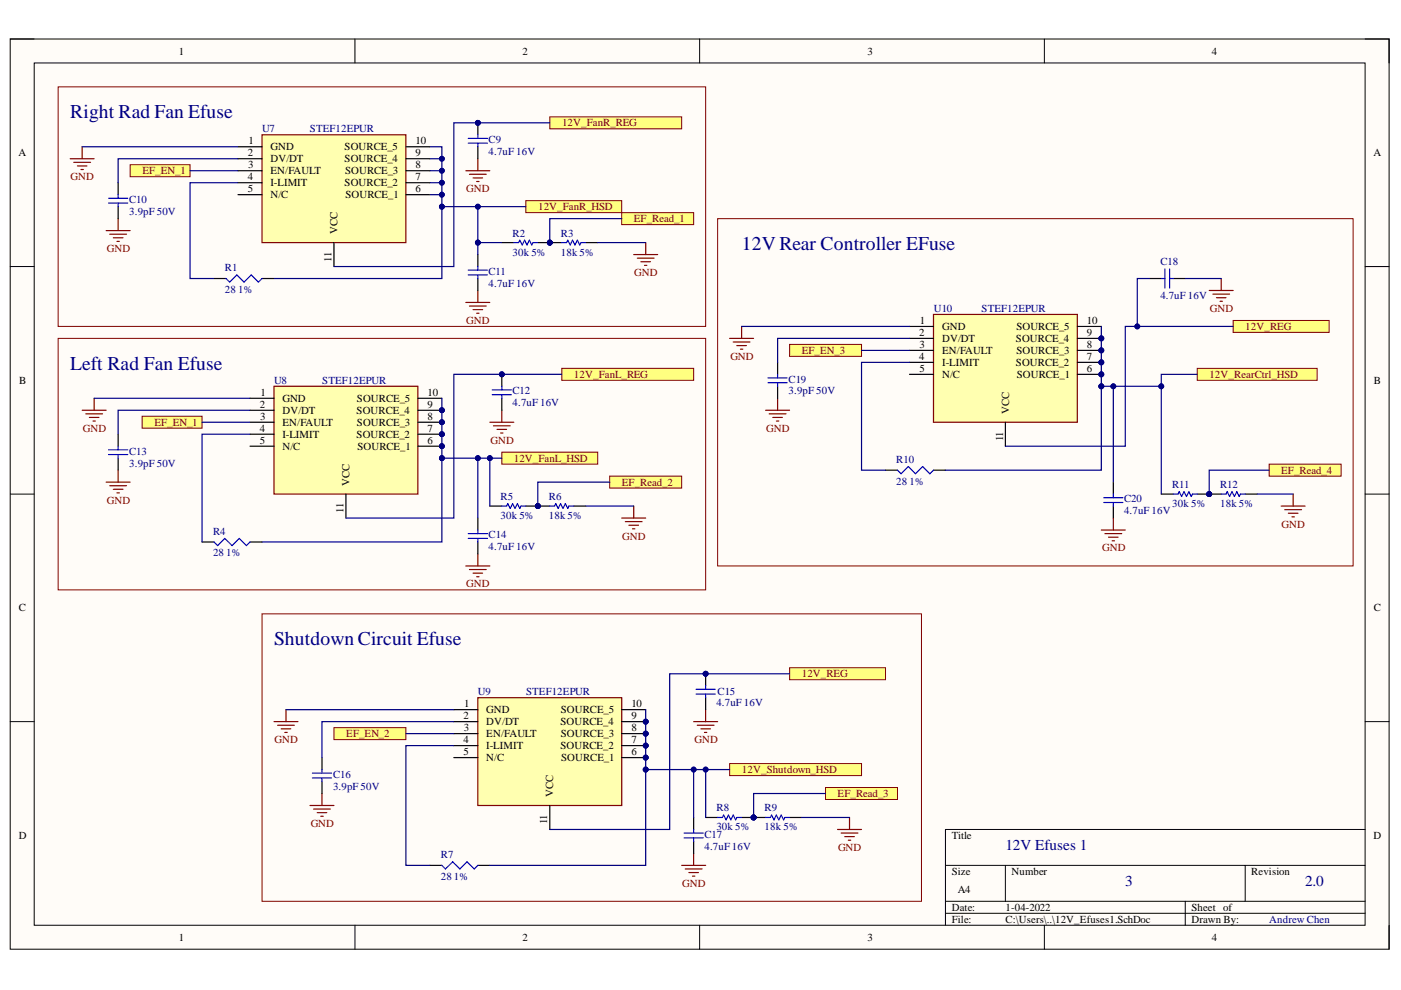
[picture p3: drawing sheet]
<svg xmlns="http://www.w3.org/2000/svg" width="297mm" height="210mm" viewBox="0 0 297 210" stroke-linecap="round" stroke-linejoin="round" font-family="sans-serif">
<defs><g id="words">
<g font-size="4.1" fill="#000080">
<text x="14.9" y="25.1">Right Rad Fan Efuse</text>
<text x="157.3" y="53.1">12V Rear Controller EFuse</text>
<text x="14.9" y="78.4">Left Rad Fan Efuse</text>
<text x="58.1" y="136.9">Shutdown Circuit Efuse</text>
</g>
<g font-size="3.2" fill="#000080">
<text x="213.2" y="180.2">12V Efuses 1</text>
<text x="238.6" y="187.8">3</text>
<text x="276.7" y="187.8">2.0</text>
</g>
<g font-size="2.3">
<text x="37.9" y="11.6">1</text>
<text x="110.8" y="11.6">2</text>
<text x="183.9" y="11.6">3</text>
<text x="256.9" y="11.6">4</text>
<text x="3.9" y="33.1">A</text>
<text x="52.5" y="33.1">2</text>
<text x="52.6" y="35.7">3</text>
<text x="52.7" y="30.6">1</text>
<text x="57.3" y="31.9">GND</text>
<text x="57.3" y="34.4">DV/DT</text>
<text x="73.1" y="31.9">SOURCE_5</text>
<text x="73.1" y="34.4">SOURCE_4</text>
<text x="88.1" y="30.6">10</text>
<text x="88.1" y="33.1">9</text>
<text x="88.1" y="35.7">8</text>
<text x="291.2" y="33.1">A</text>
<text x="52.5" y="38.2">4</text>
<text x="52.5" y="40.7">5</text>
<text x="57.3" y="36.9">EN/FAULT</text>
<text x="57.3" y="39.5">I-LIMIT</text>
<text x="57.3" y="42">N/C</text>
<text x="73.1" y="39.5">SOURCE_2</text>
<text x="73.2" y="36.9">SOURCE_3</text>
<text x="73.2" y="42">SOURCE_1</text>
<text x="88.1" y="38.2">7</text>
<text x="88.1" y="40.7">6</text>
<text x="71.5" y="49.7" transform="rotate(-90 71.5 49.7)">VCC</text>
<text x="70.3" y="55.5" transform="rotate(-90 70.3 55.5)">11</text>
<text x="194.8" y="71.2">2</text>
<text x="195" y="68.7">1</text>
<text x="199.8" y="70">GND</text>
<text x="215.5" y="70">SOURCE_5</text>
<text x="230.5" y="68.7">10</text>
<text x="230.5" y="71.2">9</text>
<text x="194.8" y="76.3">4</text>
<text x="194.9" y="73.8">3</text>
<text x="199.8" y="72.5">DV/DT</text>
<text x="199.8" y="75">EN/FAULT</text>
<text x="199.8" y="77.6">I-LIMIT</text>
<text x="215.4" y="72.5">SOURCE_4</text>
<text x="215.4" y="77.6">SOURCE_2</text>
<text x="215.5" y="75">SOURCE_3</text>
<text x="230.5" y="73.8">8</text>
<text x="230.5" y="76.3">7</text>
<text x="4.1" y="81.4">B</text>
<text x="55.2" y="83.9">1</text>
<text x="90.7" y="83.9">10</text>
<text x="194.9" y="78.8">5</text>
<text x="199.8" y="80.1">N/C</text>
<text x="215.6" y="80.1">SOURCE_1</text>
<text x="230.5" y="78.8">6</text>
<text x="291.3" y="81.4">B</text>
<text x="55.1" y="86.4">2</text>
<text x="55.1" y="89">3</text>
<text x="59.9" y="85.2">GND</text>
<text x="59.9" y="87.7">DV/DT</text>
<text x="75.6" y="87.7">SOURCE_4</text>
<text x="75.7" y="85.2">SOURCE_5</text>
<text x="90.7" y="86.4">9</text>
<text x="90.7" y="89">8</text>
<text x="214" y="87.8" transform="rotate(-90 214 87.8)">VCC</text>
<text x="55.1" y="91.5">4</text>
<text x="55.1" y="94.1">5</text>
<text x="59.9" y="90.2">EN/FAULT</text>
<text x="59.9" y="92.8">I-LIMIT</text>
<text x="59.9" y="95.4">N/C</text>
<text x="75.6" y="92.8">SOURCE_2</text>
<text x="75.7" y="90.2">SOURCE_3</text>
<text x="75.8" y="95.4">SOURCE_1</text>
<text x="90.7" y="91.5">7</text>
<text x="90.7" y="94.1">6</text>
<text x="212.7" y="93.6" transform="rotate(-90 212.7 93.6)">11</text>
<text x="74.1" y="103" transform="rotate(-90 74.1 103)">VCC</text>
<text x="72.8" y="108.8" transform="rotate(-90 72.8 108.8)">11</text>
<text x="4" y="129.6">C</text>
<text x="291.3" y="129.6">C</text>
<text x="98.4" y="150">1</text>
<text x="133.9" y="150">10</text>
<text x="98.3" y="152.5">2</text>
<text x="98.4" y="155">3</text>
<text x="103.1" y="151.2">GND</text>
<text x="103.1" y="153.8">DV/DT</text>
<text x="118.8" y="153.8">SOURCE_4</text>
<text x="118.9" y="151.2">SOURCE_5</text>
<text x="133.9" y="152.5">9</text>
<text x="133.9" y="155">8</text>
<text x="98.3" y="157.6">4</text>
<text x="98.3" y="160.1">5</text>
<text x="103.1" y="156.3">EN/FAULT</text>
<text x="103.1" y="158.8">I-LIMIT</text>
<text x="103.1" y="161.4">N/C</text>
<text x="118.8" y="158.8">SOURCE_2</text>
<text x="118.9" y="156.3">SOURCE_3</text>
<text x="119" y="161.4">SOURCE_1</text>
<text x="133.9" y="157.6">7</text>
<text x="133.9" y="160.1">6</text>
<text x="117.3" y="169" transform="rotate(-90 117.3 169)">VCC</text>
<text x="4" y="177.8">D</text>
<text x="116" y="174.8" transform="rotate(-90 116 174.8)">11</text>
<text x="201.8" y="177.8">Title</text>
<text x="291.2" y="177.8">D</text>
<text x="201.8" y="185.5">Size</text>
<text x="214.5" y="185.5">Number</text>
<text x="265.3" y="185.5">Revision</text>
<text x="203.1" y="189.3">A4</text>
<text x="201.8" y="193.1">Date:</text>
<text x="201.8" y="195.7">File:</text>
<text x="213.2" y="193.1">1-04-2022</text>
<text x="213.2" y="195.7">C:\Users\..\12V_Efuses1.SchDoc</text>
<text x="252.6" y="193.1">Sheet of</text>
<text x="252.6" y="195.7">Drawn By:</text>
<text x="37.9" y="199.5">1</text>
<text x="110.8" y="199.5">2</text>
<text x="183.9" y="199.5">3</text>
<text x="256.9" y="199.5">4</text>
</g>
<g font-size="2.3" fill="#000080">
<text x="55.6" y="28">U7</text>
<text x="65.7" y="28">STEF12EPUR</text>
<text x="103.6" y="30.3">C9</text>
<text x="103.6" y="32.9">4.7uF 16V</text>
<text x="27.4" y="43">C10</text>
<text x="27.4" y="45.5">3.9pF 50V</text>
<text x="108.7" y="50.2">R2</text>
<text x="118.9" y="50.2">R3</text>
<text x="47.7" y="57.5">R1</text>
<text x="103.6" y="58.3">C11</text>
<text x="108.7" y="54.2">30k 5%</text>
<text x="118.9" y="54.2">18k 5%</text>
<text x="246" y="56.3">C18</text>
<text x="47.7" y="62.1">28</text>
<text x="50.5" y="62.1">1%</text>
<text x="103.6" y="60.8">4.7uF 16V</text>
<text x="246" y="63.4">4.7uF 16V</text>
<text x="198" y="66.1">U10</text>
<text x="208.1" y="66.1">STEF12EPUR</text>
<text x="58.1" y="81.4">U8</text>
<text x="68.3" y="81.4">STEF12EPUR</text>
<text x="108.7" y="83.6">C12</text>
<text x="167.2" y="81.1">C19</text>
<text x="167.2" y="83.6">3.9pF 50V</text>
<text x="108.7" y="86.2">4.7uF 16V</text>
<text x="27.4" y="96.4">C13</text>
<text x="27.4" y="98.9">3.9pF 50V</text>
<text x="190" y="98.2">R10</text>
<text x="106.1" y="106">R5</text>
<text x="116.4" y="106">R6</text>
<text x="190" y="102.7">28</text>
<text x="192.8" y="102.7">1%</text>
<text x="238.3" y="106.5">C20</text>
<text x="248.6" y="103.5">R11</text>
<text x="248.6" y="107.5">30k 5%</text>
<text x="258.7" y="103.5">R12</text>
<text x="258.7" y="107.5">18k 5%</text>
<text x="45.2" y="113.4">R4</text>
<text x="106.1" y="110.1">30k 5%</text>
<text x="116.4" y="110.1">18k 5%</text>
<text x="238.3" y="109.1">4.7uF 16V</text>
<text x="45.2" y="117.9">28</text>
<text x="48" y="117.9">1%</text>
<text x="103.6" y="114.1">C14</text>
<text x="103.6" y="116.7">4.7uF 16V</text>
<text x="101.3" y="147.4">U9</text>
<text x="111.5" y="147.4">STEF12EPUR</text>
<text x="151.9" y="149.7">4.7uF 16V</text>
<text x="152.1" y="147.4">C15</text>
<text x="70.6" y="164.9">C16</text>
<text x="70.6" y="167.4">3.9pF 50V</text>
<text x="151.9" y="172">R8</text>
<text x="162.1" y="172">R9</text>
<text x="149.4" y="177.6">C17</text>
<text x="151.9" y="176.1">30k 5%</text>
<text x="162.1" y="176.1">18k 5%</text>
<text x="93.5" y="182">R7</text>
<text x="149.4" y="180.2">4.7uF 16V</text>
<text x="93.5" y="186.5">28</text>
<text x="96.2" y="186.5">1%</text>
<text x="269.1" y="195.7">Andrew Chen</text>
</g>
<g font-size="2.3" fill="#800000">
<text x="119.2" y="26.8">12V_FanR_REG</text>
<text x="15" y="38.2">GND</text>
<text x="30.2" y="36.9">EF_EN_1</text>
<text x="98.9" y="40.7">GND</text>
<text x="114.1" y="44.5">12V_FanR_HSD</text>
<text x="134.4" y="47.1">EF_Read_1</text>
<text x="22.7" y="53.5">GND</text>
<text x="134.5" y="58.5">GND</text>
<text x="98.9" y="68.7">GND</text>
<text x="256.5" y="66.1">GND</text>
<text x="264" y="70">12V_REG</text>
<text x="154.8" y="76.3">GND</text>
<text x="170" y="75">EF_EN_3</text>
<text x="121.7" y="80.1">12V_FanL_REG</text>
<text x="256.4" y="80.1">12V_RearCtrl_HSD</text>
<text x="17.6" y="91.5">GND</text>
<text x="32.7" y="90.2">EF_EN_1</text>
<text x="104" y="94.1">GND</text>
<text x="162.5" y="91.5">GND</text>
<text x="108.9" y="97.9">12V_FanL_HSD</text>
<text x="271.6" y="100.4">EF_Read_4</text>
<text x="22.7" y="106.8">GND</text>
<text x="131.8" y="103">EF_Read_2</text>
<text x="271.7" y="111.9">GND</text>
<text x="131.9" y="114.4">GND</text>
<text x="233.7" y="116.9">GND</text>
<text x="98.9" y="124.5">GND</text>
<text x="170" y="143.6">12V_REG</text>
<text x="58.2" y="157.6">GND</text>
<text x="73.4" y="156.3">EF_EN_2</text>
<text x="147.2" y="157.6">GND</text>
<text x="157.3" y="163.9">12V_Shutdown_HSD</text>
<text x="177.6" y="169">EF_Read_3</text>
<text x="65.9" y="175.3">GND</text>
<text x="177.7" y="180.5">GND</text>
<text x="144.6" y="188.1">GND</text>
</g>
</g></defs>
<path d="M2.2 8.3h292.3v193h-292.3z" fill-rule="evenodd" fill="#fffcf8"/>
<path d="M2.2 8.3h292.3v193h-292.3z" fill="none" stroke="#000" stroke-width=".21"/>
<path d="M7.3 13.3h282.1v182.9h-282.1z" fill-rule="evenodd" fill="#fffcf8"/>
<g fill="none" stroke="#000" stroke-width=".21">
<path d="M2.2 8.3h5.1M7.3 13.3h282.1v182.9h-282.1zM75.3 8.3v5M148.3 8.3v5M221.4 8.3v5M289.4 8.3h5.1v5M2.2 56.5h5.1M289.4 56.5h5.1M2.2 104.8h5.1M289.4 104.8h5.1M2.2 153h5.1M289.4 153h5.1"/>
<path d="M289.4 175.9h-88.9v20.3M75.3 196.2v5.1M148.3 196.2v5.1M200.5 183.5h88.9M200.5 191.1h88.9M200.5 193.6h88.9M213.2 183.5v7.6M221.4 196.2v5.1M251.3 191.1v5.1M264 183.5v7.6M294.5 196.2v5.1"/>
</g>
<g fill="none" stroke="#800000" stroke-width=".25">
<path d="M17.4 87h5.1M18.2 87.7h3.5M18.9 88.5h2.1M19.7 89.3h.5M20 84.4v2.6M25 99.7v2.5M103.9 89.5h5M104.6 90.3h3.6M105.4 91h2M106.1 91.8h.5M106.4 87v2.5M22.5 102.2h5.1"/>
<path d="M23.3 103h3.5M24 103.7h2.1M24.8 104.5h.5M98.8 120h5.1M101.3 117.5v2.5M131.8 109.8h5.1M132.6 110.6h3.5M133.3 111.4h2.1M134.1 112.1h.5M134.4 107.3v2.5M99.5 120.8h3.6M100.3 121.5h2"/>
<path d="M101.1 122.3h.5"/>
</g>
<path d="M30.1 88.3h12.7v2.5h-12.7z" fill-rule="evenodd" fill="#ffff80"/>
<path d="M30.1 88.3h12.7v2.5h-12.7z" fill="none" stroke="#800000" stroke-width=".21"/>
<path d="M129.3 101h15.2v2.5h-15.2z" fill-rule="evenodd" fill="#ffff80"/>
<path d="M129.3 101h15.2v2.5h-15.2z" fill="none" stroke="#800000" stroke-width=".21"/>
<g fill="none" stroke="#800000" stroke-width=".25">
<path d="M14.9 33.7h5.1M15.6 34.4h3.6M16.4 35.2h2M17.2 35.9h.5M17.4 31.1v2.6M22.5 48.9h5.1M23.3 49.7h3.5M24 50.4h2.1M24.8 51.2h.5M25 46.4v2.5M134.4 54h5M135.1 54.7h3.6"/>
<path d="M135.9 55.5h2M136.6 56.3h.6M136.9 51.4v2.6M98.8 64.1h5.1M99.5 64.9h3.6M100.3 65.7h2M101.1 66.4h.5M101.3 61.6v2.5"/>
</g>
<path d="M27.6 34.9h12.7v2.6h-12.7z" fill-rule="evenodd" fill="#ffff80"/>
<path d="M27.6 34.9h12.7v2.6h-12.7z" fill="none" stroke="#800000" stroke-width=".21"/>
<path d="M131.8 45.1h15.3v2.5h-15.3z" fill-rule="evenodd" fill="#ffff80"/>
<path d="M131.8 45.1h15.3v2.5h-15.3z" fill="none" stroke="#800000" stroke-width=".21"/>
<path d="M106.4 95.9h20.3v2.5h-20.3z" fill-rule="evenodd" fill="#ffff80"/>
<path d="M106.4 95.9h20.3v2.5h-20.3z" fill="none" stroke="#800000" stroke-width=".21"/>
<path d="M111.5 42.5h20.3v2.6h-20.3z" fill-rule="evenodd" fill="#ffff80"/>
<path d="M12.3 18.4h137.3v50.8h-137.3zM111.5 42.5h20.3v2.6h-20.3zM12.3 71.7h137.3v53.4h-137.3z" fill="none" stroke="#800000" stroke-width=".21"/>
<path d="M119.1 78.1h28v2.5h-28z" fill-rule="evenodd" fill="#ffff80"/>
<path d="M119.1 78.1h28v2.5h-28z" fill="none" stroke="#800000" stroke-width=".21"/>
<path d="M55.6 28.6h30.5v22.8h-30.5z" fill-rule="evenodd" fill="#ffffb0"/>
<path d="M55.6 28.6h30.5v22.8h-30.5zM98.8 36.2h5.1M99.5 37h3.6M100.3 37.7h2M101.1 38.5h.5M101.3 33.7v2.5" fill="none" stroke="#800000" stroke-width=".25"/>
<path d="M50.5 31.1h5.1M50.5 33.7h5.1M50.5 36.2h5.1M50.5 38.7h5.1M86.1 31.1h5M86.1 33.7h5M86.1 36.2h5M86.1 38.7h5M50.5 41.3h5.1M70.8 51.4v5.1M86.1 41.3h5" fill="none" stroke="#000" stroke-width=".25"/>
<path d="M116.6 24.8h27.9v2.5h-27.9z" fill-rule="evenodd" fill="#ffff80"/>
<path d="M116.6 24.8h27.9v2.5h-27.9z" fill="none" stroke="#800000" stroke-width=".21"/>
<circle cx="93.7" cy="87" r=".51" fill="#000080"/>
<circle cx="93.7" cy="87" r=".51" fill="none" stroke="#000080" stroke-width=".21"/>
<circle cx="93.7" cy="89.5" r=".51" fill="#000080"/>
<circle cx="93.7" cy="89.5" r=".51" fill="none" stroke="#000080" stroke-width=".21"/>
<circle cx="93.7" cy="92.1" r=".51" fill="#000080"/>
<circle cx="93.7" cy="92.1" r=".51" fill="none" stroke="#000080" stroke-width=".21"/>
<circle cx="93.7" cy="94.6" r=".51" fill="#000080"/>
<circle cx="93.7" cy="94.6" r=".51" fill="none" stroke="#000080" stroke-width=".21"/>
<path d="M58.1 81.9h30.5v22.9h-30.5z" fill-rule="evenodd" fill="#ffffb0"/>
<path d="M58.1 81.9h30.5v22.9h-30.5z" fill="none" stroke="#800000" stroke-width=".25"/>
<path d="M53 84.4h5.1M53 87h5.1M53 89.5h5.1M53 92.1h5.1M53 94.6h5.1M88.6 84.4h5.1M88.6 87h5.1M73.3 104.8v5" fill="none" stroke="#000" stroke-width=".25"/>
<circle cx="93.7" cy="87" r=".51" fill="#000080"/>
<circle cx="93.7" cy="87" r=".51" fill="none" stroke="#000080" stroke-width=".21"/>
<path d="M88.6 89.5h5.1" fill="none" stroke="#000" stroke-width=".25"/>
<circle cx="93.7" cy="89.5" r=".51" fill="#000080"/>
<circle cx="93.7" cy="89.5" r=".51" fill="none" stroke="#000080" stroke-width=".21"/>
<path d="M88.6 92.1h5.1" fill="none" stroke="#000" stroke-width=".25"/>
<circle cx="93.7" cy="92.1" r=".51" fill="#000080"/>
<circle cx="93.7" cy="92.1" r=".51" fill="none" stroke="#000080" stroke-width=".21"/>
<path d="M88.6 94.6h5.1" fill="none" stroke="#000" stroke-width=".25"/>
<circle cx="93.7" cy="94.6" r=".51" fill="#000080"/>
<circle cx="93.7" cy="94.6" r=".51" fill="none" stroke="#000080" stroke-width=".21"/>
<circle cx="114" cy="107.3" r=".51" fill="#000080"/>
<circle cx="114" cy="107.3" r=".51" fill="none" stroke="#000080" stroke-width=".21"/>
<path d="M111.5 107.3h2.5" fill="none" stroke="#000" stroke-width=".25"/>
<circle cx="114" cy="107.3" r=".51" fill="#000080"/>
<circle cx="114" cy="107.3" r=".51" fill="none" stroke="#000080" stroke-width=".21"/>
<path d="M103.9 107.3h2.5" fill="none" stroke="#000" stroke-width=".25"/>
<path d="M106.4 107.3h1l.3-.5 .5 1 .5-1 .5 1 .5-1 .5 1 .3-.5h1" fill="none" stroke="#00f" stroke-width=".25"/>
<circle cx="114" cy="107.3" r=".51" fill="#000080"/>
<circle cx="114" cy="107.3" r=".51" fill="none" stroke="#000080" stroke-width=".21"/>
<path d="M114 107.3h2.6M121.6 107.3h2.6" fill="none" stroke="#000" stroke-width=".25"/>
<circle cx="114" cy="107.3" r=".51" fill="#000080"/>
<circle cx="114" cy="107.3" r=".51" fill="none" stroke="#000080" stroke-width=".21"/>
<path d="M116.6 107.3h1l.2-.5 .5 1 .6-1 .5 1 .5-1 .5 1 .2-.5h1" fill="none" stroke="#00f" stroke-width=".25"/>
<circle cx="116.6" cy="51.4" r=".51" fill="#000080"/>
<circle cx="116.6" cy="51.4" r=".51" fill="none" stroke="#000080" stroke-width=".21"/>
<path d="M114 51.4h2.6" fill="none" stroke="#000" stroke-width=".25"/>
<circle cx="116.6" cy="51.4" r=".51" fill="#000080"/>
<circle cx="116.6" cy="51.4" r=".51" fill="none" stroke="#000080" stroke-width=".21"/>
<path d="M106.4 51.4h2.5" fill="none" stroke="#000" stroke-width=".25"/>
<path d="M108.9 51.4h1.1l.2-.5 .5 1 .5-1 .5 1 .5-1 .5 1 .3-.5h1" fill="none" stroke="#00f" stroke-width=".25"/>
<circle cx="116.6" cy="51.4" r=".51" fill="#000080"/>
<circle cx="116.6" cy="51.4" r=".51" fill="none" stroke="#000080" stroke-width=".21"/>
<path d="M116.6 51.4h2.5M124.2 51.4h2.5" fill="none" stroke="#000" stroke-width=".25"/>
<circle cx="116.6" cy="51.4" r=".51" fill="#000080"/>
<circle cx="116.6" cy="51.4" r=".51" fill="none" stroke="#000080" stroke-width=".21"/>
<path d="M23 43.1h4.1M23 42h4.1M25 41.3v.7M25 43.1v.7M99.3 58.3h4M99.3 57.3h4M101.3 56.5v.8M101.3 58.3v.8M119.1 51.4h1l.3-.5 .5 1 .5-1 .5 1 .5-1 .5 1 .3-.5h1" fill="none" stroke="#00f" stroke-width=".25"/>
<path d="M25 38.7v2.6M25 43.8v2.6M101.3 54v2.5M101.3 59.1v2.5" fill="none" stroke="#000" stroke-width=".25"/>
<circle cx="101.3" cy="26" r=".51" fill="#000080"/>
<circle cx="101.3" cy="26" r=".51" fill="none" stroke="#000080" stroke-width=".21"/>
<path d="M101.3 26v2.6" fill="none" stroke="#000" stroke-width=".25"/>
<circle cx="101.3" cy="26" r=".51" fill="#000080"/>
<circle cx="101.3" cy="26" r=".51" fill="none" stroke="#000080" stroke-width=".21"/>
<path d="M101.3 31.1v2.6" fill="none" stroke="#000" stroke-width=".25"/>
<path d="M99.3 30.4h4M99.3 29.3h4M101.3 28.6v.7M101.3 30.4v.7" fill="none" stroke="#00f" stroke-width=".25"/>
<circle cx="106.4" cy="79.4" r=".51" fill="#000080"/>
<circle cx="106.4" cy="79.4" r=".51" fill="none" stroke="#000080" stroke-width=".21"/>
<path d="M106.4 79.4v2.5" fill="none" stroke="#000" stroke-width=".25"/>
<circle cx="106.4" cy="79.4" r=".51" fill="#000080"/>
<circle cx="106.4" cy="79.4" r=".51" fill="none" stroke="#000080" stroke-width=".21"/>
<path d="M45.4 59.1h2.5M55.6 59.1h2.5M25 92.1v2.5M25 97.1v2.6M106.4 84.4v2.6M42.8 114.9h2.6M53 114.9h2.6M101.3 109.8v2.6M101.3 114.9v2.6" fill="none" stroke="#000" stroke-width=".25"/>
<g fill="none" stroke="#00f" stroke-width=".25">
<path d="M47.9 59.1l.8 .7 1.5-1.5 1.5 1.5 1.6-1.5 1.5 1.5 .8-.7M23 96.4h4.1M23 95.4h4.1M25 94.6v.8M25 96.4v.7M104.4 83.7h4M104.4 82.7h4M106.4 81.9v.8M106.4 83.7v.7M45.4 114.9l.7 .8 1.6-1.5 1.5 1.5 1.5-1.5 1.5 1.5 .8-.8M99.3 114.2h4M99.3 113.1h4"/>
<path d="M101.3 112.4v.7M101.3 114.2v.7"/>
</g>
<g fill="none" stroke="#800000" stroke-width=".25">
<path d="M58.1 153h5.1M58.9 153.8h3.5M59.6 154.5h2.1M60.4 155.3h.5M60.6 150.5v2.5M147.1 153h5.1M147.8 153.8h3.6M148.6 154.5h2M149.4 155.3h.5M149.6 150.5v2.5M65.7 170.8h5.1M66.5 171.5h3.5"/>
<path d="M67.2 172.3h2.1M68 173.1h.5M68.3 168.2v2.6M177.6 175.9h5.1M178.3 176.6h3.6M179.1 177.4h2M179.9 178.1h.5M180.1 173.3v2.6M144.5 183.5h5.1M145.3 184.2h3.6M146.1 185h2M146.8 185.8h.5"/>
<path d="M147.1 180.9v2.6"/>
</g>
<path d="M167.4 141.6h20.3v2.5h-20.3z" fill-rule="evenodd" fill="#ffff80"/>
<path d="M167.4 141.6h20.3v2.5h-20.3z" fill="none" stroke="#800000" stroke-width=".21"/>
<path d="M70.8 154.3h15.3v2.5h-15.3z" fill-rule="evenodd" fill="#ffff80"/>
<path d="M70.8 154.3h15.3v2.5h-15.3z" fill="none" stroke="#800000" stroke-width=".21"/>
<path d="M175 167h15.3v2.5h-15.3z" fill-rule="evenodd" fill="#ffff80"/>
<path d="M175 167h15.3v2.5h-15.3z" fill="none" stroke="#800000" stroke-width=".21"/>
<path d="M154.7 161.9h28v2.5h-28z" fill-rule="evenodd" fill="#ffff80"/>
<path d="M55.6 130.2h139.8v60.9h-139.8zM154.7 161.9h28v2.5h-28z" fill="none" stroke="#800000" stroke-width=".21"/>
<circle cx="136.9" cy="153" r=".51" fill="#000080"/>
<circle cx="136.9" cy="153" r=".51" fill="none" stroke="#000080" stroke-width=".21"/>
<circle cx="136.9" cy="155.5" r=".51" fill="#000080"/>
<circle cx="136.9" cy="155.5" r=".51" fill="none" stroke="#000080" stroke-width=".21"/>
<circle cx="136.9" cy="158.1" r=".51" fill="#000080"/>
<circle cx="136.9" cy="158.1" r=".51" fill="none" stroke="#000080" stroke-width=".21"/>
<circle cx="136.9" cy="160.6" r=".51" fill="#000080"/>
<circle cx="136.9" cy="160.6" r=".51" fill="none" stroke="#000080" stroke-width=".21"/>
<path d="M101.3 147.9h30.5v22.9h-30.5z" fill-rule="evenodd" fill="#ffffb0"/>
<path d="M101.3 147.9h30.5v22.9h-30.5z" fill="none" stroke="#800000" stroke-width=".25"/>
<path d="M96.2 150.5h5.1M96.2 153h5.1M96.2 155.5h5.1M96.2 158.1h5.1M131.8 150.5h5.1M131.8 153h5.1M96.2 160.6h5.1M116.6 170.8v5.1" fill="none" stroke="#000" stroke-width=".25"/>
<circle cx="136.9" cy="153" r=".51" fill="#000080"/>
<circle cx="136.9" cy="153" r=".51" fill="none" stroke="#000080" stroke-width=".21"/>
<path d="M131.8 155.5h5.1" fill="none" stroke="#000" stroke-width=".25"/>
<circle cx="136.9" cy="155.5" r=".51" fill="#000080"/>
<circle cx="136.9" cy="155.5" r=".51" fill="none" stroke="#000080" stroke-width=".21"/>
<path d="M131.8 158.1h5.1" fill="none" stroke="#000" stroke-width=".25"/>
<circle cx="136.9" cy="158.1" r=".51" fill="#000080"/>
<circle cx="136.9" cy="158.1" r=".51" fill="none" stroke="#000080" stroke-width=".21"/>
<path d="M131.8 160.6h5.1" fill="none" stroke="#000" stroke-width=".25"/>
<circle cx="136.9" cy="160.6" r=".51" fill="#000080"/>
<circle cx="136.9" cy="160.6" r=".51" fill="none" stroke="#000080" stroke-width=".21"/>
<circle cx="159.8" cy="173.3" r=".51" fill="#000080"/>
<circle cx="159.8" cy="173.3" r=".51" fill="none" stroke="#000080" stroke-width=".21"/>
<path d="M157.2 173.3h2.6" fill="none" stroke="#000" stroke-width=".25"/>
<circle cx="159.8" cy="173.3" r=".51" fill="#000080"/>
<circle cx="159.8" cy="173.3" r=".51" fill="none" stroke="#000080" stroke-width=".21"/>
<path d="M149.6 173.3h2.6" fill="none" stroke="#000" stroke-width=".25"/>
<path d="M152.2 173.3h1l.2-.5 .5 1 .5-1 .6 1 .5-1 .5 1 .2-.5h1" fill="none" stroke="#00f" stroke-width=".25"/>
<circle cx="159.8" cy="173.3" r=".51" fill="#000080"/>
<circle cx="159.8" cy="173.3" r=".51" fill="none" stroke="#000080" stroke-width=".21"/>
<path d="M159.8 173.3h2.5M167.4 173.3h2.5" fill="none" stroke="#000" stroke-width=".25"/>
<circle cx="159.8" cy="173.3" r=".51" fill="#000080"/>
<circle cx="159.8" cy="173.3" r=".51" fill="none" stroke="#000080" stroke-width=".21"/>
<path d="M66.2 164.9h4.1M66.2 163.9h4.1M68.3 163.2v.7M68.3 164.9v.8M145 177.6h4.1M145 176.6h4.1M147.1 175.9v.7M147.1 177.6v.8M162.3 173.3h1l.3-.5 .5 1 .5-1 .5 1 .5-1 .5 1 .3-.5h1" fill="none" stroke="#00f" stroke-width=".25"/>
<path d="M68.3 160.6v2.6M68.3 165.7v2.5M147.1 173.3v2.6M147.1 178.4v2.5" fill="none" stroke="#000" stroke-width=".25"/>
<circle cx="149.6" cy="142.8" r=".51" fill="#000080"/>
<circle cx="149.6" cy="142.8" r=".51" fill="none" stroke="#000080" stroke-width=".21"/>
<path d="M149.6 142.9v2.5" fill="none" stroke="#000" stroke-width=".25"/>
<circle cx="149.6" cy="142.8" r=".51" fill="#000080"/>
<circle cx="149.6" cy="142.8" r=".51" fill="none" stroke="#000080" stroke-width=".21"/>
<path d="M149.6 147.9v2.6M91.1 183.5h2.6M101.3 183.5h2.6" fill="none" stroke="#000" stroke-width=".25"/>
<path d="M147.6 147.2h4M147.6 146.2h4M149.6 145.4v.8M149.6 147.2v.7M93.7 183.5l.7 .7 1.6-1.5 1.5 1.5 1.5-1.5 1.6 1.5 .7-.7" fill="none" stroke="#00f" stroke-width=".25"/>
<g fill="none" stroke="#800000" stroke-width=".25">
<path d="M258.9 59.1v2.5M154.7 71.7h5.1M155.5 72.5h3.5M156.2 73.3h2.1M157 74h.5M157.2 69.2v2.5M256.4 61.6h5.1M257.1 62.4h3.6M257.9 63.1h2M258.7 63.9h.5M162.3 87h5.1M163.1 87.7h3.5"/>
<path d="M163.8 88.5h2.1M164.6 89.3h.5M164.9 84.4v2.6M233.5 112.4h5.1M234.3 113.1h3.5M235 113.9h2.1M235.8 114.7h.5M236 109.8v2.6M271.6 107.3h5.1M272.4 108.1h3.6M273.2 108.8h2M273.9 109.6h.5"/>
<path d="M274.2 104.8v2.5"/>
</g>
<path d="M167.4 73h15.3v2.6h-15.3z" fill-rule="evenodd" fill="#ffff80"/>
<path d="M167.4 73h15.3v2.6h-15.3z" fill="none" stroke="#800000" stroke-width=".21"/>
<path d="M261.5 67.9h20.3v2.6h-20.3z" fill-rule="evenodd" fill="#ffff80"/>
<path d="M261.5 67.9h20.3v2.6h-20.3z" fill="none" stroke="#800000" stroke-width=".21"/>
<path d="M269.1 98.4h15.2v2.6h-15.2z" fill-rule="evenodd" fill="#ffff80"/>
<path d="M152.2 46.4h134.7v73.6h-134.7zM269.1 98.4h15.2v2.6h-15.2z" fill="none" stroke="#800000" stroke-width=".21"/>
<circle cx="233.5" cy="71.7" r=".51" fill="#000080"/>
<circle cx="233.5" cy="71.7" r=".51" fill="none" stroke="#000080" stroke-width=".21"/>
<circle cx="233.5" cy="74.3" r=".51" fill="#000080"/>
<circle cx="233.5" cy="74.3" r=".51" fill="none" stroke="#000080" stroke-width=".21"/>
<circle cx="233.5" cy="76.8" r=".51" fill="#000080"/>
<circle cx="233.5" cy="76.8" r=".51" fill="none" stroke="#000080" stroke-width=".21"/>
<circle cx="233.5" cy="79.4" r=".51" fill="#000080"/>
<circle cx="233.5" cy="79.4" r=".51" fill="none" stroke="#000080" stroke-width=".21"/>
<path d="M197.9 66.7h30.5v22.8h-30.5z" fill-rule="evenodd" fill="#ffffb0"/>
<path d="M197.9 66.7h30.5v22.8h-30.5z" fill="none" stroke="#800000" stroke-width=".25"/>
<path d="M192.8 69.2h5.1M192.8 71.7h5.1M192.8 74.3h5.1M192.8 76.8h5.1M192.8 79.4h5.1M228.4 69.2h5.1M228.4 71.7h5.1M213.2 89.5v5.1" fill="none" stroke="#000" stroke-width=".25"/>
<circle cx="233.5" cy="71.7" r=".51" fill="#000080"/>
<circle cx="233.5" cy="71.7" r=".51" fill="none" stroke="#000080" stroke-width=".21"/>
<path d="M228.4 74.3h5.1" fill="none" stroke="#000" stroke-width=".25"/>
<circle cx="233.5" cy="74.3" r=".51" fill="#000080"/>
<circle cx="233.5" cy="74.3" r=".51" fill="none" stroke="#000080" stroke-width=".21"/>
<path d="M228.4 76.8h5.1" fill="none" stroke="#000" stroke-width=".25"/>
<circle cx="233.5" cy="76.8" r=".51" fill="#000080"/>
<circle cx="233.5" cy="76.8" r=".51" fill="none" stroke="#000080" stroke-width=".21"/>
<path d="M228.4 79.4h5.1" fill="none" stroke="#000" stroke-width=".25"/>
<circle cx="233.5" cy="79.4" r=".51" fill="#000080"/>
<circle cx="233.5" cy="79.4" r=".51" fill="none" stroke="#000080" stroke-width=".21"/>
<circle cx="256.4" cy="104.8" r=".51" fill="#000080"/>
<circle cx="256.4" cy="104.8" r=".51" fill="none" stroke="#000080" stroke-width=".21"/>
<path d="M253.8 104.8h2.6" fill="none" stroke="#000" stroke-width=".25"/>
<circle cx="256.4" cy="104.8" r=".51" fill="#000080"/>
<circle cx="256.4" cy="104.8" r=".51" fill="none" stroke="#000080" stroke-width=".21"/>
<path d="M246.2 104.8h2.6" fill="none" stroke="#000" stroke-width=".25"/>
<path d="M248.8 104.8h1l.2-.5 .5 1 .5-1 .6 1 .5-1 .5 1 .2-.5h1" fill="none" stroke="#00f" stroke-width=".25"/>
<circle cx="256.4" cy="104.8" r=".51" fill="#000080"/>
<circle cx="256.4" cy="104.8" r=".51" fill="none" stroke="#000080" stroke-width=".21"/>
<path d="M256.4 104.8h2.5M264 104.8h2.5" fill="none" stroke="#000" stroke-width=".25"/>
<circle cx="256.4" cy="104.8" r=".51" fill="#000080"/>
<circle cx="256.4" cy="104.8" r=".51" fill="none" stroke="#000080" stroke-width=".21"/>
<g fill="none" stroke="#00f" stroke-width=".25">
<path d="M246.2 59.1h.8M247 57v4.1M248 57v4.1M248 59.1h.8M164.9 79.4v.7M162.8 81.1h4.1M162.8 80.1h4.1M164.9 81.1v.8M190.3 99.7l.7 .7 1.6-1.5 1.5 1.5 1.5-1.5 1.5 1.5 .8-.7M234 106.5h4.1M234 105.5h4.1M236 104.8v.7"/>
<path d="M236 106.5v.8M258.9 104.8h1l.3-.5 .5 1 .5-1 .5 1 .5-1 .5 1 .3-.5h1"/>
</g>
<path d="M243.7 59.1h2.5M248.8 59.1h2.5M164.9 76.8v2.6M164.9 81.9v2.5M187.7 99.7h2.6M197.9 99.7h2.6M236 102.2v2.6M236 107.3v2.5" fill="none" stroke="#000" stroke-width=".25"/>
<path d="M253.8 78.1h25.5v2.5h-25.5z" fill-rule="evenodd" fill="#ffff80"/>
<path d="M253.8 78.1h25.5v2.5h-25.5z" fill="none" stroke="#800000" stroke-width=".21"/>
<path d="M20 84.4h33M42.8 89.5h10.2M53 92.1h-10.2v22.8M53 87h-28v5.1M129.3 102.2h-15.3v5.1" fill="none" stroke="#000080" stroke-width=".25"/>
<circle cx="114" cy="107.3" r=".51" fill="#000080"/>
<circle cx="114" cy="107.3" r=".51" fill="none" stroke="#000080" stroke-width=".21"/>
<path d="M103.9 97.1v10.2M124.2 107.3h10.2" fill="none" stroke="#000080" stroke-width=".25"/>
<circle cx="103.9" cy="97.1" r=".51" fill="#000080"/>
<circle cx="103.9" cy="97.1" r=".51" fill="none" stroke="#000080" stroke-width=".21"/>
<path d="M101.3 97.1v12.7" fill="none" stroke="#000080" stroke-width=".25"/>
<circle cx="101.3" cy="97.1" r=".51" fill="#000080"/>
<circle cx="101.3" cy="97.1" r=".51" fill="none" stroke="#000080" stroke-width=".21"/>
<path d="M40.3 36.2h10.2M93.7 43.8v15.3h-35.6" fill="none" stroke="#000080" stroke-width=".25"/>
<circle cx="93.7" cy="43.8" r=".51" fill="#000080"/>
<circle cx="93.7" cy="43.8" r=".51" fill="none" stroke="#000080" stroke-width=".21"/>
<path d="M17.4 31.1h33.1M50.5 33.7h-25.5v5M111.5 43.8h-10.2v7.6M126.7 51.4h10.2" fill="none" stroke="#000080" stroke-width=".25"/>
<circle cx="101.3" cy="43.8" r=".51" fill="#000080"/>
<circle cx="101.3" cy="43.8" r=".51" fill="none" stroke="#000080" stroke-width=".21"/>
<circle cx="101.3" cy="51.4" r=".51" fill="#000080"/>
<circle cx="101.3" cy="51.4" r=".51" fill="none" stroke="#000080" stroke-width=".21"/>
<path d="M116.6 26h-20.4v30.5h-25.4" fill="none" stroke="#000080" stroke-width=".25"/>
<circle cx="101.3" cy="26" r=".51" fill="#000080"/>
<circle cx="101.3" cy="26" r=".51" fill="none" stroke="#000080" stroke-width=".21"/>
<path d="M119.1 79.4h-22.9v30.4h-22.9" fill="none" stroke="#000080" stroke-width=".25"/>
<circle cx="106.4" cy="79.4" r=".51" fill="#000080"/>
<circle cx="106.4" cy="79.4" r=".51" fill="none" stroke="#000080" stroke-width=".21"/>
<path d="M93.7 84.4v12.7" fill="none" stroke="#000080" stroke-width=".25"/>
<circle cx="93.7" cy="97.1" r=".51" fill="#000080"/>
<circle cx="93.7" cy="97.1" r=".51" fill="none" stroke="#000080" stroke-width=".21"/>
<circle cx="93.7" cy="94.6" r=".51" fill="#000080"/>
<circle cx="93.7" cy="94.6" r=".51" fill="none" stroke="#000080" stroke-width=".21"/>
<circle cx="93.7" cy="92.1" r=".51" fill="#000080"/>
<circle cx="93.7" cy="92.1" r=".51" fill="none" stroke="#000080" stroke-width=".21"/>
<circle cx="93.7" cy="89.5" r=".51" fill="#000080"/>
<circle cx="93.7" cy="89.5" r=".51" fill="none" stroke="#000080" stroke-width=".21"/>
<circle cx="93.7" cy="87" r=".51" fill="#000080"/>
<circle cx="93.7" cy="87" r=".51" fill="none" stroke="#000080" stroke-width=".21"/>
<path d="M93.7 43.8h7.6" fill="none" stroke="#000080" stroke-width=".25"/>
<circle cx="93.7" cy="43.8" r=".51" fill="#000080"/>
<circle cx="93.7" cy="43.8" r=".51" fill="none" stroke="#000080" stroke-width=".21"/>
<circle cx="101.3" cy="43.8" r=".51" fill="#000080"/>
<circle cx="101.3" cy="43.8" r=".51" fill="none" stroke="#000080" stroke-width=".21"/>
<path d="M101.3 51.4v2.6" fill="none" stroke="#000080" stroke-width=".25"/>
<circle cx="101.3" cy="51.4" r=".51" fill="#000080"/>
<circle cx="101.3" cy="51.4" r=".51" fill="none" stroke="#000080" stroke-width=".21"/>
<path d="M91.1 33.7h2.6" fill="none" stroke="#000080" stroke-width=".25"/>
<circle cx="93.7" cy="33.7" r=".51" fill="#000080"/>
<circle cx="93.7" cy="33.7" r=".51" fill="none" stroke="#000080" stroke-width=".21"/>
<path d="M91.1 36.2h2.6" fill="none" stroke="#000080" stroke-width=".25"/>
<circle cx="93.7" cy="36.2" r=".51" fill="#000080"/>
<circle cx="93.7" cy="36.2" r=".51" fill="none" stroke="#000080" stroke-width=".21"/>
<path d="M91.1 38.7h2.6" fill="none" stroke="#000080" stroke-width=".25"/>
<circle cx="93.7" cy="38.7" r=".51" fill="#000080"/>
<circle cx="93.7" cy="38.7" r=".51" fill="none" stroke="#000080" stroke-width=".21"/>
<path d="M91.1 41.3h2.6" fill="none" stroke="#000080" stroke-width=".25"/>
<circle cx="93.7" cy="41.3" r=".51" fill="#000080"/>
<circle cx="93.7" cy="41.3" r=".51" fill="none" stroke="#000080" stroke-width=".21"/>
<path d="M131.8 46.4h-15.2v5" fill="none" stroke="#000080" stroke-width=".25"/>
<circle cx="116.6" cy="51.4" r=".51" fill="#000080"/>
<circle cx="116.6" cy="51.4" r=".51" fill="none" stroke="#000080" stroke-width=".21"/>
<path d="M101.3 51.4h5.1" fill="none" stroke="#000080" stroke-width=".25"/>
<circle cx="101.3" cy="51.4" r=".51" fill="#000080"/>
<circle cx="101.3" cy="51.4" r=".51" fill="none" stroke="#000080" stroke-width=".21"/>
<path d="M50.5 38.7h-10.2v20.4h5.1M93.7 97.1v17.8h-38.1" fill="none" stroke="#000080" stroke-width=".25"/>
<circle cx="93.7" cy="97.1" r=".51" fill="#000080"/>
<circle cx="93.7" cy="97.1" r=".51" fill="none" stroke="#000080" stroke-width=".21"/>
<path d="M91.1 31.1h2.6v12.7" fill="none" stroke="#000080" stroke-width=".25"/>
<circle cx="93.7" cy="43.8" r=".51" fill="#000080"/>
<circle cx="93.7" cy="43.8" r=".51" fill="none" stroke="#000080" stroke-width=".21"/>
<circle cx="93.7" cy="41.3" r=".51" fill="#000080"/>
<circle cx="93.7" cy="41.3" r=".51" fill="none" stroke="#000080" stroke-width=".21"/>
<circle cx="93.7" cy="38.7" r=".51" fill="#000080"/>
<circle cx="93.7" cy="38.7" r=".51" fill="none" stroke="#000080" stroke-width=".21"/>
<circle cx="93.7" cy="36.2" r=".51" fill="#000080"/>
<circle cx="93.7" cy="36.2" r=".51" fill="none" stroke="#000080" stroke-width=".21"/>
<circle cx="93.7" cy="33.7" r=".51" fill="#000080"/>
<circle cx="93.7" cy="33.7" r=".51" fill="none" stroke="#000080" stroke-width=".21"/>
<path d="M93.7 97.1h12.7" fill="none" stroke="#000080" stroke-width=".25"/>
<circle cx="93.7" cy="97.1" r=".51" fill="#000080"/>
<circle cx="93.7" cy="97.1" r=".51" fill="none" stroke="#000080" stroke-width=".21"/>
<circle cx="101.3" cy="97.1" r=".51" fill="#000080"/>
<circle cx="101.3" cy="97.1" r=".51" fill="none" stroke="#000080" stroke-width=".21"/>
<circle cx="103.9" cy="97.1" r=".51" fill="#000080"/>
<circle cx="103.9" cy="97.1" r=".51" fill="none" stroke="#000080" stroke-width=".21"/>
<path d="M86.1 155.5h10.1M136.9 163.2v20.3h-33" fill="none" stroke="#000080" stroke-width=".25"/>
<circle cx="136.9" cy="163.2" r=".51" fill="#000080"/>
<circle cx="136.9" cy="163.2" r=".51" fill="none" stroke="#000080" stroke-width=".21"/>
<path d="M60.6 150.5h35.6M96.2 153h-27.9v7.6M175 168.2h-15.2v5.1" fill="none" stroke="#000080" stroke-width=".25"/>
<circle cx="159.8" cy="173.3" r=".51" fill="#000080"/>
<circle cx="159.8" cy="173.3" r=".51" fill="none" stroke="#000080" stroke-width=".21"/>
<path d="M149.6 163.2v10.1M169.9 173.3h10.2" fill="none" stroke="#000080" stroke-width=".25"/>
<circle cx="149.6" cy="163.2" r=".51" fill="#000080"/>
<circle cx="149.6" cy="163.2" r=".51" fill="none" stroke="#000080" stroke-width=".21"/>
<path d="M147.1 163.2v10.1" fill="none" stroke="#000080" stroke-width=".25"/>
<circle cx="147.1" cy="163.2" r=".51" fill="#000080"/>
<circle cx="147.1" cy="163.2" r=".51" fill="none" stroke="#000080" stroke-width=".21"/>
<path d="M136.9 163.2h17.8" fill="none" stroke="#000080" stroke-width=".25"/>
<circle cx="136.9" cy="163.2" r=".51" fill="#000080"/>
<circle cx="136.9" cy="163.2" r=".51" fill="none" stroke="#000080" stroke-width=".21"/>
<circle cx="147.1" cy="163.2" r=".51" fill="#000080"/>
<circle cx="147.1" cy="163.2" r=".51" fill="none" stroke="#000080" stroke-width=".21"/>
<circle cx="149.6" cy="163.2" r=".51" fill="#000080"/>
<circle cx="149.6" cy="163.2" r=".51" fill="none" stroke="#000080" stroke-width=".21"/>
<path d="M136.9 150.5v12.7" fill="none" stroke="#000080" stroke-width=".25"/>
<circle cx="136.9" cy="163.2" r=".51" fill="#000080"/>
<circle cx="136.9" cy="163.2" r=".51" fill="none" stroke="#000080" stroke-width=".21"/>
<circle cx="136.9" cy="160.6" r=".51" fill="#000080"/>
<circle cx="136.9" cy="160.6" r=".51" fill="none" stroke="#000080" stroke-width=".21"/>
<circle cx="136.9" cy="158.1" r=".51" fill="#000080"/>
<circle cx="136.9" cy="158.1" r=".51" fill="none" stroke="#000080" stroke-width=".21"/>
<circle cx="136.9" cy="155.5" r=".51" fill="#000080"/>
<circle cx="136.9" cy="155.5" r=".51" fill="none" stroke="#000080" stroke-width=".21"/>
<circle cx="136.9" cy="153" r=".51" fill="#000080"/>
<circle cx="136.9" cy="153" r=".51" fill="none" stroke="#000080" stroke-width=".21"/>
<path d="M167.4 142.9h-25.4v33h-25.4" fill="none" stroke="#000080" stroke-width=".25"/>
<circle cx="149.6" cy="142.8" r=".51" fill="#000080"/>
<circle cx="149.6" cy="142.8" r=".51" fill="none" stroke="#000080" stroke-width=".21"/>
<path d="M157.2 69.2h35.6M182.7 74.3h10.1M192.8 76.8h-10.1v22.9h5M192.8 71.7h-27.9v5.1M269.1 99.7h-12.7v5.1M96.2 158.1h-10.1v25.4h5" fill="none" stroke="#000080" stroke-width=".25"/>
<circle cx="256.4" cy="104.8" r=".51" fill="#000080"/>
<circle cx="256.4" cy="104.8" r=".51" fill="none" stroke="#000080" stroke-width=".21"/>
<path d="M243.7 59.1h-2.6v10.1M266.5 104.8h7.7" fill="none" stroke="#000080" stroke-width=".25"/>
<circle cx="241.1" cy="69.2" r=".51" fill="#000080"/>
<circle cx="241.1" cy="69.2" r=".51" fill="none" stroke="#000080" stroke-width=".21"/>
<path d="M251.3 59.1h7.6M233.5 69.2v12.7" fill="none" stroke="#000080" stroke-width=".25"/>
<circle cx="233.5" cy="81.9" r=".51" fill="#000080"/>
<circle cx="233.5" cy="81.9" r=".51" fill="none" stroke="#000080" stroke-width=".21"/>
<circle cx="233.5" cy="79.4" r=".51" fill="#000080"/>
<circle cx="233.5" cy="79.4" r=".51" fill="none" stroke="#000080" stroke-width=".21"/>
<circle cx="233.5" cy="76.8" r=".51" fill="#000080"/>
<circle cx="233.5" cy="76.8" r=".51" fill="none" stroke="#000080" stroke-width=".21"/>
<circle cx="233.5" cy="74.3" r=".51" fill="#000080"/>
<circle cx="233.5" cy="74.3" r=".51" fill="none" stroke="#000080" stroke-width=".21"/>
<circle cx="233.5" cy="71.7" r=".51" fill="#000080"/>
<circle cx="233.5" cy="71.7" r=".51" fill="none" stroke="#000080" stroke-width=".21"/>
<path d="M261.5 69.2h-22.9v25.4h-25.4" fill="none" stroke="#000080" stroke-width=".25"/>
<circle cx="241.1" cy="69.2" r=".51" fill="#000080"/>
<circle cx="241.1" cy="69.2" r=".51" fill="none" stroke="#000080" stroke-width=".21"/>
<path d="M233.5 81.9v17.8h-33" fill="none" stroke="#000080" stroke-width=".25"/>
<circle cx="233.5" cy="81.9" r=".51" fill="#000080"/>
<circle cx="233.5" cy="81.9" r=".51" fill="none" stroke="#000080" stroke-width=".21"/>
<path d="M253.8 79.4h-7.6v25.4" fill="none" stroke="#000080" stroke-width=".25"/>
<circle cx="246.2" cy="81.9" r=".51" fill="#000080"/>
<circle cx="246.2" cy="81.9" r=".51" fill="none" stroke="#000080" stroke-width=".21"/>
<path d="M233.5 81.9h12.7" fill="none" stroke="#000080" stroke-width=".25"/>
<circle cx="233.5" cy="81.9" r=".51" fill="#000080"/>
<circle cx="233.5" cy="81.9" r=".51" fill="none" stroke="#000080" stroke-width=".21"/>
<circle cx="236" cy="81.9" r=".51" fill="#000080"/>
<circle cx="236" cy="81.9" r=".51" fill="none" stroke="#000080" stroke-width=".21"/>
<circle cx="246.2" cy="81.9" r=".51" fill="#000080"/>
<circle cx="246.2" cy="81.9" r=".51" fill="none" stroke="#000080" stroke-width=".21"/>
<path d="M236 81.9v20.3" fill="none" stroke="#000080" stroke-width=".25"/>
<circle cx="236" cy="81.9" r=".51" fill="#000080"/>
<circle cx="236" cy="81.9" r=".51" fill="none" stroke="#000080" stroke-width=".21"/>
<use href="#words"/>
</svg>
